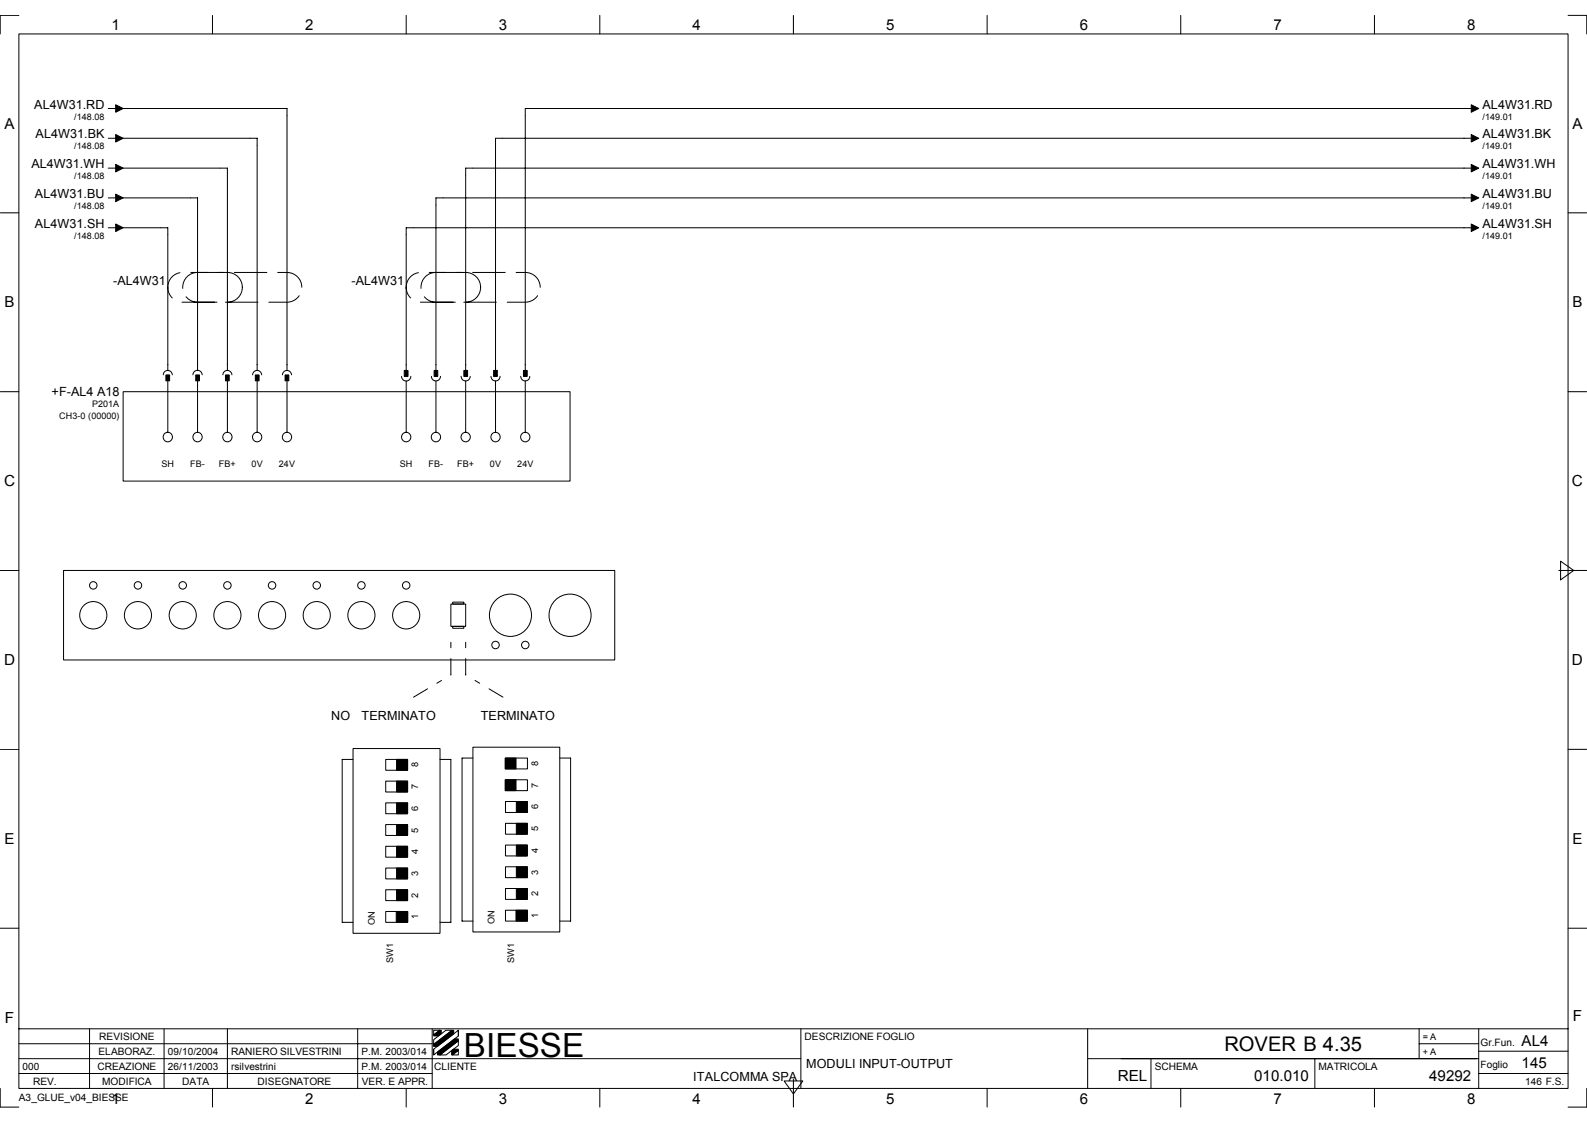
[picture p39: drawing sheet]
<svg xmlns="http://www.w3.org/2000/svg" width="297mm" height="210mm" viewBox="0 0 297 210" stroke-linecap="round" stroke-linejoin="round" font-family="sans-serif">
<defs><g id="words">
<text font-size="6.2" x="86.8" y="197.7">BIESSE</text>
<text font-size="3.8" x="229.2" y="196.7">ROVER B 4.35</text>
<g font-size="2.9">
<text x=".8" y="91">C</text>
<text x="294.2" y="91">C</text>
<text x=".8" y="124.4">D</text>
<text x="294.2" y="124.4">D</text>
<text x=".9" y="191.3">F</text>
<text x="294.4" y="191">F</text>
<text x="209.2" y="202.2">REL</text>
</g>
<g font-size="2.8">
<text x="20.9" y="5.7">1</text>
<text x="57.1" y="5.7">2</text>
<text x="93.4" y="5.7">3</text>
<text x="129.6" y="5.7">4</text>
<text x="165.8" y="5.7">5</text>
<text x="202.1" y="5.7">6</text>
<text x="238.3" y="5.7">7</text>
<text x="274.6" y="5.7">8</text>
<text x=".8" y="24.1">A</text>
<text x="294.3" y="24.1">A</text>
<text x=".8" y="57.5">B</text>
<text x="294.3" y="57.5">B</text>
<text x=".8" y="157.9">E</text>
<text x="294.3" y="157.9">E</text>
<text x="284.8" y="195.6">AL4</text>
<text x="234.7" y="202.2">010.010</text>
<text x="267.5" y="202.2">49292</text>
<text x="284.8" y="199.8">145</text>
<text x="20.9" y="206.5">1</text>
<text x="57.1" y="206.5">2</text>
<text x="93.4" y="206.5">3</text>
<text x="129.6" y="206.5">4</text>
<text x="165.8" y="206.5">5</text>
<text x="202.1" y="206.5">6</text>
<text x="238.3" y="206.5">7</text>
<text x="274.6" y="206.5">8</text>
</g>
<g font-size="2.4">
<text x="6.4" y="20.3">AL4W31.RD</text>
<text x="277.5" y="20.3">AL4W31.RD</text>
<text x="6.7" y="25.9">AL4W31.BK</text>
<text x="277.5" y="25.9">AL4W31.BK</text>
<text x="5.9" y="31.5">AL4W31.WH</text>
<text x="277.5" y="31.5">AL4W31.WH</text>
<text x="6.5" y="37">AL4W31.BU</text>
<text x="277.5" y="37">AL4W31.BU</text>
<text x="6.5" y="42.6">AL4W31.SH</text>
<text x="277.5" y="42.6">AL4W31.SH</text>
<text x="21.2" y="53.4">-AL4W31</text>
<text x="65.8" y="53.4">-AL4W31</text>
<text x="9.7" y="74.1">+F-AL4 A18</text>
<text x="62" y="134.6">NO</text>
<text x="67.7" y="134.6">TERMINATO</text>
<text x="90" y="134.6">TERMINATO</text>
<text x="129.8" y="202.2">ITALCOMMA SPA</text>
<text x="150.9" y="199.7">MODULI INPUT-OUTPUT</text>
</g>
<g font-size="1.9">
<text x="18.4" y="197.4">ELABORAZ.</text>
<text x="18.6" y="194.6">REVISIONE</text>
<text x="31.4" y="197.4">09/10/2004</text>
<text x="43.3" y="197.4">RANIERO SILVESTRINI</text>
<text x="67.6" y="197.4">P.M. 2003/014</text>
<text x="150.6" y="194.6">DESCRIZIONE FOGLIO</text>
<text x="277.1" y="195.6">Gr.Fun.</text>
<text x="4.2" y="200.1">000</text>
<text x="6.2" y="202.9">REV.</text>
<text x="18.2" y="200.1">CREAZIONE</text>
<text x="19.1" y="202.9">MODIFICA</text>
<text x="31.4" y="200.1">26/11/2003</text>
<text x="34.1" y="202.9">DATA</text>
<text x="43.3" y="200.1">rsilvestrini</text>
<text x="48.2" y="202.9">DISEGNATORE</text>
<text x="67.6" y="200.1">P.M. 2003/014</text>
<text x="67.7" y="202.9">VER. E APPR.</text>
<text x="81.3" y="200.1">CLIENTE</text>
<text x="216.1" y="200.1">SCHEMA</text>
<text x="246.8" y="200.1">MATRICOLA</text>
<text x="277.1" y="199.8">Foglio</text>
<text x="285.5" y="202.9">146 F.S.</text>
<text x="3.5" y="206.1">A3_GLUE_v04_BIESSE</text>
</g>
<g font-size="1.7">
<text x="13.9" y="22.4">/148.08</text>
<text x="277.5" y="22.4">/149.01</text>
<text x="13.9" y="28">/148.08</text>
<text x="277.5" y="28">/149.01</text>
<text x="13.9" y="33.5">/148.08</text>
<text x="277.5" y="33.5">/149.01</text>
<text x="13.9" y="39.1">/148.08</text>
<text x="277.5" y="39.1">/149.01</text>
<text x="13.9" y="44.7">/148.08</text>
<text x="277.5" y="44.7">/149.01</text>
<text x="17.2" y="76.1">P201A</text>
<text x="11.1" y="78.4">CH3-0 (00000)</text>
<text x="30.2" y="87.4">SH</text>
<text x="35.6" y="87.4">FB-</text>
<text x="41" y="87.4">FB+</text>
<text x="47.1" y="87.4">0V</text>
<text x="52.2" y="87.4">24V</text>
<text x="74.8" y="87.4">SH</text>
<text x="80.2" y="87.4">FB-</text>
<text x="85.6" y="87.4">FB+</text>
<text x="91.7" y="87.4">0V</text>
<text x="96.8" y="87.4">24V</text>
<text x="78.3" y="143.5" transform="rotate(-90 78.3 143.5)">8</text>
<text x="100.7" y="143.3" transform="rotate(-90 100.7 143.3)">8</text>
<text x="78.3" y="147.6" transform="rotate(-90 78.3 147.6)">7</text>
<text x="100.7" y="147.4" transform="rotate(-90 100.7 147.4)">7</text>
<text x="78.3" y="155.7" transform="rotate(-90 78.3 155.7)">5</text>
<text x="78.3" y="151.7" transform="rotate(-90 78.3 151.7)">6</text>
<text x="100.7" y="155.5" transform="rotate(-90 100.7 155.5)">5</text>
<text x="100.7" y="151.4" transform="rotate(-90 100.7 151.4)">6</text>
<text x="78.3" y="159.8" transform="rotate(-90 78.3 159.8)">4</text>
<text x="100.7" y="159.6" transform="rotate(-90 100.7 159.6)">4</text>
<text x="78.3" y="167.9" transform="rotate(-90 78.3 167.9)">2</text>
<text x="78.3" y="163.9" transform="rotate(-90 78.3 163.9)">3</text>
<text x="100.7" y="167.7" transform="rotate(-90 100.7 167.7)">2</text>
<text x="100.7" y="163.6" transform="rotate(-90 100.7 163.6)">3</text>
<text x="70.2" y="173.1" transform="rotate(-90 70.2 173.1)">ON</text>
<text x="78.3" y="172" transform="rotate(-90 78.3 172)">1</text>
<text x="92.6" y="172.9" transform="rotate(-90 92.6 172.9)">ON</text>
<text x="100.7" y="171.7" transform="rotate(-90 100.7 171.7)">1</text>
<text x="73.6" y="180.2" transform="rotate(-90 73.6 180.2)">SW1</text>
<text x="96.2" y="180.2" transform="rotate(-90 96.2 180.2)">SW1</text>
<text x="266.3" y="194.6">= A</text>
<text x="266.3" y="197.4">+ A</text>
</g>
</g></defs>
<g fill="none" stroke="#000" stroke-width=".19">
<path d="M3.5 6.3h290v197.3h-290zM3.5 2.9h-3.5v3.4M39.8 2.9v3.4M76 2.9v3.4M112.3 2.9v3.4M148.5 2.9v3.4M184.8 2.9v3.4M221 2.9v3.4M257.3 2.9v3.4M293.5 2.9h3.5v3.4M0 39.8h3.5M20.3 20.3h2"/>
<path d="M20.3 25.9h2M20.3 31.5h2M20.3 37h2M23 31.5h19.6v37.8M23 20.3h30.7v49M23 25.9h25.1v43.4M23 37h14v32.3M276.1 20.3h-177.8v49M276.1 25.9h-183.4v43.4M276.1 31.5h-188.9v37.8M276.1 37h-194.5v32.3M293.5 39.8h3.5"/>
<path d="M20.3 42.6h2M23 42.6h8.4v26.7M276.1 42.6h-200.1v26.7M0 73.3h3.5M23 73.3h83.7v16.7h-83.7zM30.6 70.1a.85 .85 0 0 1 .8-.8 .85 .85 0 0 1 .9 .8M31.4 71.2v9.7M36.1 70.1a.87 .87 0 0 1 .9-.8 .87 .87 0 0 1 .8 .8M37 71.2v9.7M41.7 70.1a.85 .85 0 0 1 .9-.8 .85 .85 0 0 1 .8 .8M42.6 71.2v9.7M47.3 70.1a.85 .85 0 0 1 .8-.8 .85 .85 0 0 1 .9 .8"/>
<path d="M48.1 71.2v9.7M52.9 70.1a.85 .85 0 0 1 .8-.8 .85 .85 0 0 1 .9 .8M53.7 71.2v9.7M75.2 70.4a.87 .87 0 0 0 .8 .9 .87 .87 0 0 0 .9-.9M76 71.2v9.7M80.7 70.4a.85 .85 0 0 0 .9 .9 .85 .85 0 0 0 .8-.9M81.6 71.2v9.7M86.3 70.4a.85 .85 0 0 0 .9 .9 .85 .85 0 0 0 .8-.9M87.2 71.2v9.7M91.9 70.4a.85 .85 0 0 0 .8 .9 .85 .85 0 0 0 .9-.9M92.7 71.2v9.7M97.5 70.4a.85 .85 0 0 0 .8 .9 .85 .85 0 0 0 .9-.9"/>
<path d="M98.3 71.2v9.7M293.5 73.3h3.5M0 106.7h3.5M11.9 106.7h103.2v16.8h-103.2zM84.4 113h2.8v4.2h-2.8zM84.7 112.6h2.1v.4h-2.1zM84.7 117.2h2.1v.3h-2.1zM291.8 106.7h5.2M292.1 105l2.5 1.7-2.5 1.8zM88.5 139.8h16.3v34.5h-16.3zM0 140.2h3.5M66.1 140h16.3v34.6h-16.3z"/>
<path d="M66.1 142.1h-2.1v30.5h2.1M72.2 142.1h4.1v2h-4.1zM72.2 146.1h4.1v2.1h-4.1zM72.2 150.2h4.1v2h-4.1zM72.2 154.3h4.1v2h-4.1zM72.2 158.3h4.1v2.1h-4.1zM82.4 142.1h2v30.5h-2M88.5 141.8h-2v30.5h2M94.6 141.8h4.1v2h-4.1zM94.6 145.9h4.1v2h-4.1zM94.6 149.9h4.1v2.1h-4.1zM94.6 154h4.1v2.1h-4.1z"/>
<path d="M94.6 158.1h4.1v2h-4.1zM104.8 141.8h2v30.5h-2M293.5 140.2h3.5M0 173.7h3.5M72.2 162.4h4.1v2h-4.1zM72.2 166.5h4.1v2h-4.1zM72.2 170.5h4.1v2.1h-4.1zM94.6 162.2h4.1v2h-4.1zM94.6 166.2h4.1v2.1h-4.1zM94.6 170.3h4.1v2h-4.1zM293.5 173.7h3.5M3.5 192.5h290"/>
<path d="M3.5 198.1h146.4M3.5 195.3h77.4M16.8 192.5v11.1M30.7 192.5v11.1M42.6 192.5v11.1M66.9 192.5v11.1M80.9 192.5v11.1M81.2 196.3l4.6-3.6v1.1l-4.6 3.6zM81.2 194.5l2.3-1.8h1.1l-3.4 2.7zM81.2 192.7h1.1l-1.1 .9zM81.2 195.4v.3M81.2 196.3v1"/>
<path d="M82.3 197.4l3.5-2.7v.9l-2.3 1.8zM84.7 197.4l1.1-.9v.9zM85.8 192.7v1.1M149.9 192.5v11.1M203.6 198.1h73.2M203.6 192.5v11.1M215.4 198.1v5.5M246.1 198.1v5.5M265.6 195.3h11.2M265.6 192.5v5.6M276.8 192.5v11.1M276.8 196.7h16.7"/>
<path d="M0 203.6v3.5h3.5M3.5 200.8h77.4M39.8 203.6v3.5M76 203.6v3.5M112.3 203.6v3.5M146.8 202.2h3.5l-1.8 2.5zM148.5 201.9v5.2M184.8 203.6v3.5M221 203.6v3.5M257.3 203.6v3.5M276.8 200.8h16.7M297 203.6v3.5h-3.5"/>
<circle cx="31.4" cy="81.8" r=".88"/>
<circle cx="37" cy="81.8" r=".88"/>
<circle cx="42.6" cy="81.8" r=".88"/>
<circle cx="48.1" cy="81.8" r=".88"/>
<circle cx="53.7" cy="81.8" r=".88"/>
<circle cx="76" cy="81.8" r=".88"/>
<circle cx="81.6" cy="81.8" r=".88"/>
<circle cx="87.2" cy="81.8" r=".88"/>
<circle cx="92.7" cy="81.8" r=".88"/>
<circle cx="98.3" cy="81.8" r=".88"/>
<circle cx="17.4" cy="115.1" r="2.55"/>
<circle cx="17.5" cy="109.5" r=".7"/>
<circle cx="25.8" cy="115.1" r="2.55"/>
<circle cx="25.8" cy="109.5" r=".7"/>
<circle cx="34.2" cy="115.1" r="2.55"/>
<circle cx="34.2" cy="109.5" r=".7"/>
<circle cx="42.6" cy="115.1" r="2.55"/>
<circle cx="42.6" cy="109.5" r=".7"/>
<circle cx="50.9" cy="115.1" r="2.55"/>
<circle cx="50.9" cy="109.5" r=".7"/>
<circle cx="59.3" cy="115.1" r="2.55"/>
<circle cx="59.3" cy="109.5" r=".7"/>
<circle cx="67.6" cy="115.1" r="2.55"/>
<circle cx="67.6" cy="109.5" r=".7"/>
<circle cx="76" cy="115.1" r="2.55"/>
<circle cx="76" cy="109.5" r=".7"/>
<circle cx="95.5" cy="115.1" r="3.9"/>
<circle cx="106.7" cy="115.1" r="3.9"/>
<circle cx="92.7" cy="120.7" r=".7"/>
<circle cx="98.3" cy="120.7" r=".7"/>
</g>
<g fill="#000" stroke="#000" stroke-width=".19">
<path d="M21.7 19.6l1.3 .7-1.3 .7z" fill-rule="evenodd"/>
<path d="M275.4 19.6l1.4 .7-1.4 .7z" fill-rule="evenodd"/>
<path d="M21.7 25.2l1.3 .7-1.3 .7z" fill-rule="evenodd"/>
<path d="M21.7 30.8l1.3 .7-1.3 .7z" fill-rule="evenodd"/>
<path d="M21.7 36.3l1.3 .7-1.3 .7z" fill-rule="evenodd"/>
<path d="M275.4 25.2l1.4 .7-1.4 .7z" fill-rule="evenodd"/>
<path d="M275.4 30.8l1.4 .7-1.4 .7z" fill-rule="evenodd"/>
<path d="M275.4 36.3l1.4 .7-1.4 .7z" fill-rule="evenodd"/>
<path d="M21.7 41.9l1.3 .7-1.3 .7z" fill-rule="evenodd"/>
<path d="M275.4 41.9l1.4 .7-1.4 .7z" fill-rule="evenodd"/>
<path d="M31 70.1h.7v1.1h-.7z" fill-rule="evenodd"/>
<path d="M36.6 70.1h.7v1.1h-.7z" fill-rule="evenodd"/>
<path d="M42.2 70.1h.7v1.1h-.7z" fill-rule="evenodd"/>
<path d="M47.8 70.1h.7v1.1h-.7z" fill-rule="evenodd"/>
<path d="M53.4 70.1h.7v1.1h-.7z" fill-rule="evenodd"/>
<path d="M75.7 69.3h.7v1.1h-.7z" fill-rule="evenodd"/>
<path d="M81.3 69.3h.6v1.1h-.6z" fill-rule="evenodd"/>
<path d="M86.8 69.3h.7v1.1h-.7z" fill-rule="evenodd"/>
<path d="M92.4 69.3h.7v1.1h-.7z" fill-rule="evenodd"/>
<path d="M98 69.3h.7v1.1h-.7z" fill-rule="evenodd"/>
<path d="M74.2 142.1h2.1v2h-2.1z" fill-rule="evenodd"/>
<path d="M74.2 146.1h2.1v2.1h-2.1z" fill-rule="evenodd"/>
<path d="M74.2 150.2h2.1v2h-2.1z" fill-rule="evenodd"/>
<path d="M74.2 154.3h2.1v2h-2.1z" fill-rule="evenodd"/>
<path d="M74.2 158.3h2.1v2.1h-2.1z" fill-rule="evenodd"/>
<path d="M94.5 141.8h2.1v2h-2.1z" fill-rule="evenodd"/>
<path d="M94.5 145.9h2.1v2h-2.1z" fill-rule="evenodd"/>
<path d="M96.6 149.9h2.1v2.1h-2.1z" fill-rule="evenodd"/>
<path d="M96.6 154h2.1v2.1h-2.1z" fill-rule="evenodd"/>
<path d="M96.6 158.1h2.1v2h-2.1z" fill-rule="evenodd"/>
<path d="M74.2 162.4h2.1v2h-2.1z" fill-rule="evenodd"/>
<path d="M74.2 166.5h2.1v2h-2.1z" fill-rule="evenodd"/>
<path d="M74.2 170.5h2.1v2.1h-2.1z" fill-rule="evenodd"/>
<path d="M96.6 162.2h2.1v2h-2.1z" fill-rule="evenodd"/>
<path d="M96.6 166.2h2.1v2.1h-2.1z" fill-rule="evenodd"/>
<path d="M96.6 170.3h2.1v2h-2.1z" fill-rule="evenodd"/>
<path d="M81.2 193.6l1.1-.9h.3v.7l-.5 .4h-.9z" fill-rule="evenodd"/>
<path d="M81.9 196.8l3.2-2.4h.7v.3l-3.5 2.7h-.4z" fill-rule="evenodd"/>
<path d="M81.2 195.4l3.4-2.7h.3v.7l-3 2.3h-.7z" fill-rule="evenodd"/>
<path d="M84.5 196.6l.4-.3h.9v.2l-1.1 .9h-.2z" fill-rule="evenodd"/>
</g>
<path d="M31.4 53.8h.1M32.4 51.6l1.1-.6h.7h19.5a2.78 2.78 0 0 1 2.8 2.8 2.78 2.78 0 0 1-2.8 2.7h-19.5a2.79 2.79 0 0 1-2.6-1.8 2.79 2.79 0 0 1 .8-3.1zM34.2 53.8h.1M35.2 51.6l1.1-.6h.7h5.6a2.78 2.78 0 0 1 2.8 2.8 2.78 2.78 0 0 1-2.8 2.7h-5.6a2.79 2.79 0 0 1-2.6-1.8 2.79 2.79 0 0 1 .8-3.1zM76 53.8h.1M77.1 51.6l1.1-.6h.6h19.5a2.78 2.78 0 0 1 2.8 2.8 2.78 2.78 0 0 1-2.8 2.7h-19.5a2.79 2.79 0 0 1-2.6-1.8 2.79 2.79 0 0 1 .9-3.1zM78.8 53.8h.1M79.8 51.6l1.1-.6h.7h5.6a2.78 2.78 0 0 1 2.8 2.8 2.78 2.78 0 0 1-2.8 2.7h-5.6a2.79 2.79 0 0 1-2.6-1.8 2.79 2.79 0 0 1 .8-3.1z" fill="none" stroke="#000" stroke-width=".19" stroke-dasharray="6.1 2"/>
<path d="M77.4 130.4l7-4.1M84.4 126.3v-7M87.2 126.3v-7M94.1 130.4l-6.9-4.1" fill="none" stroke="#000" stroke-width=".19" stroke-dasharray="3 2 1 2"/>
<use href="#words"/>
</svg>
